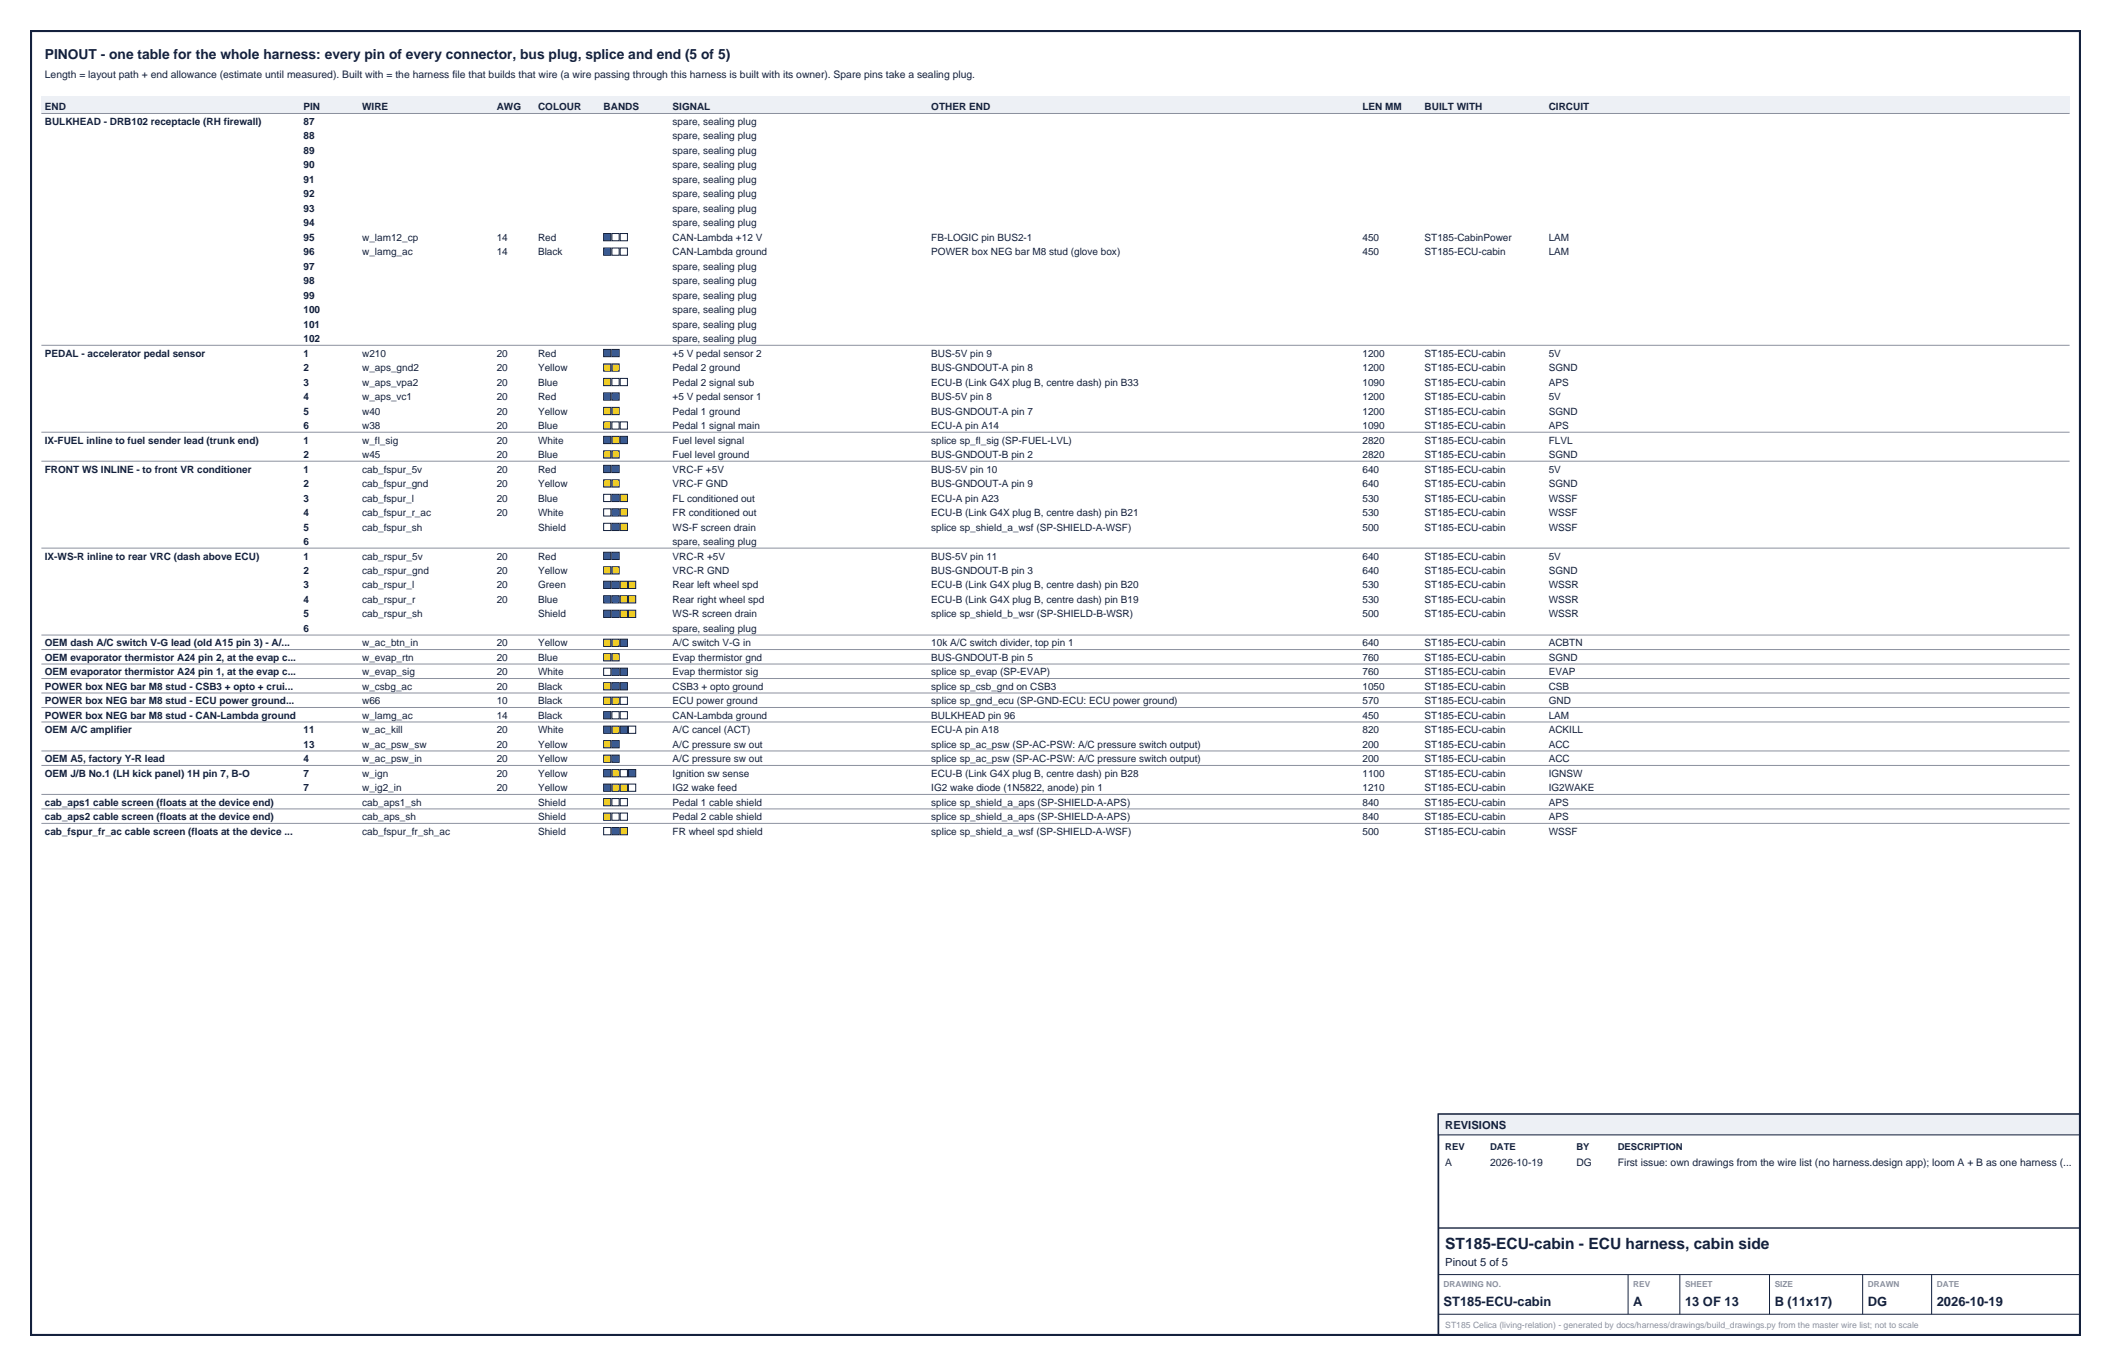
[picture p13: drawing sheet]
<svg xmlns="http://www.w3.org/2000/svg" width="432mm" height="279mm" viewBox="0 0 432 279" stroke-linecap="round" stroke-linejoin="round" font-family="sans-serif">
<defs><g id="words">
<text font-size="3.2" fill="#14213d" x="295.6" y="255.4">ST185-ECU-cabin - ECU harness, cabin side</text>
<text font-size="2.8" fill="#14213d" x="9.2" y="12">PINOUT - one table for the whole harness: every pin of every connector, bus plug, splice and end (5 of 5)</text>
<g font-size="2.6" fill="#14213d">
<text x="295.3" y="267.1">ST185-ECU-cabin</text>
<text x="334.1" y="267.1">A</text>
<text x="344.7" y="267.1">13 OF 13</text>
<text x="363" y="267.1">B (11x17)</text>
<text x="382.1" y="267.1">DG</text>
<text x="396.2" y="267.1">2026-10-19</text>
</g>
<g font-size="2.3" fill="#14213d">
<text x="295.6" y="230.9">REVISIONS</text>
<text x="295.6" y="258.9">Pinout 5 of 5</text>
</g>
<g font-size="2.1" fill="#14213d">
<text x="9.2" y="15.9">Length = layout path + end allowance (estimate until measured). Built with = the harness file that builds that wire (a wire passing through this harness is built with its owner). Spare pins take a sealing plug.</text>
<text x="295.6" y="238.5">A</text>
<text x="304.8" y="238.5">2026-10-19</text>
<text x="322.4" y="238.5">DG</text>
<text x="330.9" y="238.5">First issue: own drawings from the wire list (no harness.design app); loom A + B as one harness (...</text>
</g>
<g font-size="2" fill="#14213d">
<text x="9.2" y="22.6">END</text>
<text x="62.1" y="22.6">PIN</text>
<text x="74.1" y="22.6">WIRE</text>
<text x="101.6" y="22.6">AWG</text>
<text x="110.1" y="22.6">COLOUR</text>
<text x="123.5" y="22.6">BANDS</text>
<text x="137.6" y="22.6">SIGNAL</text>
<text x="190.5" y="22.6">OTHER END</text>
<text x="278.7" y="22.6">LEN MM</text>
<text x="291.4" y="22.6">BUILT WITH</text>
<text x="316.8" y="22.6">CIRCUIT</text>
<text x="9.2" y="25.5">BULKHEAD - DRB102 receptacle (RH firewall)</text>
<text x="62.1" y="25.5">87</text>
<text x="62.1" y="28.5">88</text>
<text x="137.6" y="25.5">spare, sealing plug</text>
<text x="137.6" y="28.5">spare, sealing plug</text>
<text x="62.1" y="31.5">89</text>
<text x="62.1" y="34.4">90</text>
<text x="137.6" y="31.5">spare, sealing plug</text>
<text x="137.6" y="34.4">spare, sealing plug</text>
<text x="62.1" y="37.4">91</text>
<text x="62.1" y="40.4">92</text>
<text x="137.6" y="37.4">spare, sealing plug</text>
<text x="137.6" y="40.4">spare, sealing plug</text>
<text x="62.1" y="43.3">93</text>
<text x="62.1" y="46.3">94</text>
<text x="137.6" y="43.3">spare, sealing plug</text>
<text x="137.6" y="46.3">spare, sealing plug</text>
<text x="62.1" y="49.2">95</text>
<text x="62.1" y="52.2">96</text>
<text x="74.1" y="49.2">w_lam12_cp</text>
<text x="74.1" y="52.2">w_lamg_ac</text>
<text x="101.6" y="49.2">14</text>
<text x="101.6" y="52.2">14</text>
<text x="110.1" y="49.2">Red</text>
<text x="110.1" y="52.2">Black</text>
<text x="137.6" y="49.2">CAN-Lambda +12 V</text>
<text x="137.6" y="52.2">CAN-Lambda ground</text>
<text x="190.5" y="49.2">FB-LOGIC pin BUS2-1</text>
<text x="190.5" y="52.2">POWER box NEG bar M8 stud (glove box)</text>
<text x="278.7" y="49.2">450</text>
<text x="278.7" y="52.2">450</text>
<text x="291.4" y="49.2">ST185-CabinPower</text>
<text x="291.4" y="52.2">ST185-ECU-cabin</text>
<text x="316.8" y="49.2">LAM</text>
<text x="316.8" y="52.2">LAM</text>
<text x="62.1" y="55.2">97</text>
<text x="62.1" y="58.1">98</text>
<text x="137.6" y="55.2">spare, sealing plug</text>
<text x="137.6" y="58.1">spare, sealing plug</text>
<text x="62.1" y="61.1">99</text>
<text x="62.1" y="64.1">100</text>
<text x="137.6" y="61.1">spare, sealing plug</text>
<text x="137.6" y="64.1">spare, sealing plug</text>
<text x="62.1" y="67">101</text>
<text x="62.1" y="70">102</text>
<text x="137.6" y="67">spare, sealing plug</text>
<text x="137.6" y="70">spare, sealing plug</text>
<text x="9.2" y="73">PEDAL - accelerator pedal sensor</text>
<text x="62.1" y="73">1</text>
<text x="62.1" y="75.9">2</text>
<text x="74.1" y="73">w210</text>
<text x="74.1" y="75.9">w_aps_gnd2</text>
<text x="101.6" y="73">20</text>
<text x="101.6" y="75.9">20</text>
<text x="110.1" y="73">Red</text>
<text x="110.1" y="75.9">Yellow</text>
<text x="137.6" y="73">+5 V pedal sensor 2</text>
<text x="137.6" y="75.9">Pedal 2 ground</text>
<text x="190.5" y="73">BUS-5V pin 9</text>
<text x="190.5" y="75.9">BUS-GNDOUT-A pin 8</text>
<text x="278.7" y="73">1200</text>
<text x="278.7" y="75.9">1200</text>
<text x="291.4" y="73">ST185-ECU-cabin</text>
<text x="291.4" y="75.9">ST185-ECU-cabin</text>
<text x="316.8" y="73">5V</text>
<text x="316.8" y="75.9">SGND</text>
<text x="62.1" y="78.9">3</text>
<text x="62.1" y="81.8">4</text>
<text x="74.1" y="78.9">w_aps_vpa2</text>
<text x="74.1" y="81.8">w_aps_vc1</text>
<text x="101.6" y="78.9">20</text>
<text x="101.6" y="81.8">20</text>
<text x="110.1" y="78.9">Blue</text>
<text x="110.1" y="81.8">Red</text>
<text x="137.6" y="78.9">Pedal 2 signal sub</text>
<text x="137.6" y="81.8">+5 V pedal sensor 1</text>
<text x="190.5" y="78.9">ECU-B (Link G4X plug B, centre dash) pin B33</text>
<text x="190.5" y="81.8">BUS-5V pin 8</text>
<text x="278.7" y="78.9">1090</text>
<text x="278.7" y="81.8">1200</text>
<text x="291.4" y="78.9">ST185-ECU-cabin</text>
<text x="291.4" y="81.8">ST185-ECU-cabin</text>
<text x="316.8" y="78.9">APS</text>
<text x="316.8" y="81.8">5V</text>
<text x="62.1" y="84.8">5</text>
<text x="62.1" y="87.8">6</text>
<text x="74.1" y="84.8">w40</text>
<text x="74.1" y="87.8">w38</text>
<text x="101.6" y="84.8">20</text>
<text x="101.6" y="87.8">20</text>
<text x="110.1" y="84.8">Yellow</text>
<text x="110.1" y="87.8">Blue</text>
<text x="137.6" y="84.8">Pedal 1 ground</text>
<text x="137.6" y="87.8">Pedal 1 signal main</text>
<text x="190.5" y="84.8">BUS-GNDOUT-A pin 7</text>
<text x="190.5" y="87.8">ECU-A pin A14</text>
<text x="278.7" y="84.8">1200</text>
<text x="278.7" y="87.8">1090</text>
<text x="291.4" y="84.8">ST185-ECU-cabin</text>
<text x="291.4" y="87.8">ST185-ECU-cabin</text>
<text x="316.8" y="84.8">SGND</text>
<text x="316.8" y="87.8">APS</text>
<text x="9.2" y="90.7">IX-FUEL inline to fuel sender lead (trunk end)</text>
<text x="62.1" y="90.7">1</text>
<text x="62.1" y="93.7">2</text>
<text x="74.1" y="90.7">w_fl_sig</text>
<text x="74.1" y="93.7">w45</text>
<text x="101.6" y="90.7">20</text>
<text x="101.6" y="93.7">20</text>
<text x="110.1" y="90.7">White</text>
<text x="110.1" y="93.7">Blue</text>
<text x="137.6" y="90.7">Fuel level signal</text>
<text x="137.6" y="93.7">Fuel level ground</text>
<text x="190.5" y="90.7">splice sp_fl_sig (SP-FUEL-LVL)</text>
<text x="190.5" y="93.7">BUS-GNDOUT-B pin 2</text>
<text x="278.7" y="90.7">2820</text>
<text x="278.7" y="93.7">2820</text>
<text x="291.4" y="90.7">ST185-ECU-cabin</text>
<text x="291.4" y="93.7">ST185-ECU-cabin</text>
<text x="316.8" y="90.7">FLVL</text>
<text x="316.8" y="93.7">SGND</text>
<text x="9.2" y="96.7">FRONT WS INLINE - to front VR conditioner</text>
<text x="62.1" y="96.7">1</text>
<text x="62.1" y="99.6">2</text>
<text x="74.1" y="96.7">cab_fspur_5v</text>
<text x="74.1" y="99.6">cab_fspur_gnd</text>
<text x="101.6" y="96.7">20</text>
<text x="101.6" y="99.6">20</text>
<text x="110.1" y="96.7">Red</text>
<text x="110.1" y="99.6">Yellow</text>
<text x="137.6" y="96.7">VRC-F +5V</text>
<text x="137.6" y="99.6">VRC-F GND</text>
<text x="190.5" y="96.7">BUS-5V pin 10</text>
<text x="190.5" y="99.6">BUS-GNDOUT-A pin 9</text>
<text x="278.7" y="96.7">640</text>
<text x="278.7" y="99.6">640</text>
<text x="291.4" y="96.7">ST185-ECU-cabin</text>
<text x="291.4" y="99.6">ST185-ECU-cabin</text>
<text x="316.8" y="96.7">5V</text>
<text x="316.8" y="99.6">SGND</text>
<text x="62.1" y="102.6">3</text>
<text x="62.1" y="105.6">4</text>
<text x="74.1" y="102.6">cab_fspur_l</text>
<text x="74.1" y="105.6">cab_fspur_r_ac</text>
<text x="101.6" y="102.6">20</text>
<text x="101.6" y="105.6">20</text>
<text x="110.1" y="102.6">Blue</text>
<text x="110.1" y="105.6">White</text>
<text x="137.6" y="102.6">FL conditioned out</text>
<text x="137.6" y="105.6">FR conditioned out</text>
<text x="190.5" y="102.6">ECU-A pin A23</text>
<text x="190.5" y="105.6">ECU-B (Link G4X plug B, centre dash) pin B21</text>
<text x="278.7" y="102.6">530</text>
<text x="278.7" y="105.6">530</text>
<text x="291.4" y="102.6">ST185-ECU-cabin</text>
<text x="291.4" y="105.6">ST185-ECU-cabin</text>
<text x="316.8" y="102.6">WSSF</text>
<text x="316.8" y="105.6">WSSF</text>
<text x="62.1" y="108.5">5</text>
<text x="62.1" y="111.5">6</text>
<text x="74.1" y="108.5">cab_fspur_sh</text>
<text x="110.1" y="108.5">Shield</text>
<text x="137.6" y="108.5">WS-F screen drain</text>
<text x="137.6" y="111.5">spare, sealing plug</text>
<text x="190.5" y="108.5">splice sp_shield_a_wsf (SP-SHIELD-A-WSF)</text>
<text x="278.7" y="108.5">500</text>
<text x="291.4" y="108.5">ST185-ECU-cabin</text>
<text x="316.8" y="108.5">WSSF</text>
<text x="9.2" y="114.4">IX-WS-R inline to rear VRC (dash above ECU)</text>
<text x="62.1" y="114.4">1</text>
<text x="62.1" y="117.4">2</text>
<text x="74.1" y="114.4">cab_rspur_5v</text>
<text x="74.1" y="117.4">cab_rspur_gnd</text>
<text x="101.6" y="114.4">20</text>
<text x="101.6" y="117.4">20</text>
<text x="110.1" y="114.4">Red</text>
<text x="110.1" y="117.4">Yellow</text>
<text x="137.6" y="114.4">VRC-R +5V</text>
<text x="137.6" y="117.4">VRC-R GND</text>
<text x="190.5" y="114.4">BUS-5V pin 11</text>
<text x="190.5" y="117.4">BUS-GNDOUT-B pin 3</text>
<text x="278.7" y="114.4">640</text>
<text x="278.7" y="117.4">640</text>
<text x="291.4" y="114.4">ST185-ECU-cabin</text>
<text x="291.4" y="117.4">ST185-ECU-cabin</text>
<text x="316.8" y="114.4">5V</text>
<text x="316.8" y="117.4">SGND</text>
<text x="62.1" y="120.4">3</text>
<text x="62.1" y="123.3">4</text>
<text x="74.1" y="120.4">cab_rspur_l</text>
<text x="74.1" y="123.3">cab_rspur_r</text>
<text x="101.6" y="120.4">20</text>
<text x="101.6" y="123.3">20</text>
<text x="110.1" y="120.4">Green</text>
<text x="110.1" y="123.3">Blue</text>
<text x="137.6" y="120.4">Rear left wheel spd</text>
<text x="137.6" y="123.3">Rear right wheel spd</text>
<text x="190.5" y="120.4">ECU-B (Link G4X plug B, centre dash) pin B20</text>
<text x="190.5" y="123.3">ECU-B (Link G4X plug B, centre dash) pin B19</text>
<text x="278.7" y="120.4">530</text>
<text x="278.7" y="123.3">530</text>
<text x="291.4" y="120.4">ST185-ECU-cabin</text>
<text x="291.4" y="123.3">ST185-ECU-cabin</text>
<text x="316.8" y="120.4">WSSR</text>
<text x="316.8" y="123.3">WSSR</text>
<text x="62.1" y="126.3">5</text>
<text x="62.1" y="129.3">6</text>
<text x="74.1" y="126.3">cab_rspur_sh</text>
<text x="110.1" y="126.3">Shield</text>
<text x="137.6" y="126.3">WS-R screen drain</text>
<text x="137.6" y="129.3">spare, sealing plug</text>
<text x="190.5" y="126.3">splice sp_shield_b_wsr (SP-SHIELD-B-WSR)</text>
<text x="278.7" y="126.3">500</text>
<text x="291.4" y="126.3">ST185-ECU-cabin</text>
<text x="316.8" y="126.3">WSSR</text>
<text x="9.2" y="132.2">OEM dash A/C switch V-G lead (old A15 pin 3) - A/...</text>
<text x="9.2" y="135.2">OEM evaporator thermistor A24 pin 2, at the evap c...</text>
<text x="74.1" y="132.2">w_ac_btn_in</text>
<text x="74.1" y="135.2">w_evap_rtn</text>
<text x="101.6" y="132.2">20</text>
<text x="101.6" y="135.2">20</text>
<text x="110.1" y="132.2">Yellow</text>
<text x="110.1" y="135.2">Blue</text>
<text x="137.6" y="132.2">A/C switch V-G in</text>
<text x="137.6" y="135.2">Evap thermistor gnd</text>
<text x="190.5" y="132.2">10k A/C switch divider, top pin 1</text>
<text x="190.5" y="135.2">BUS-GNDOUT-B pin 5</text>
<text x="278.7" y="132.2">640</text>
<text x="278.7" y="135.2">760</text>
<text x="291.4" y="132.2">ST185-ECU-cabin</text>
<text x="291.4" y="135.2">ST185-ECU-cabin</text>
<text x="316.8" y="132.2">ACBTN</text>
<text x="316.8" y="135.2">SGND</text>
<text x="9.2" y="138.1">OEM evaporator thermistor A24 pin 1, at the evap c...</text>
<text x="9.2" y="141.1">POWER box NEG bar M8 stud - CSB3 + opto + crui...</text>
<text x="74.1" y="138.1">w_evap_sig</text>
<text x="74.1" y="141.1">w_csbg_ac</text>
<text x="101.6" y="138.1">20</text>
<text x="101.6" y="141.1">20</text>
<text x="110.1" y="138.1">White</text>
<text x="110.1" y="141.1">Black</text>
<text x="137.6" y="138.1">Evap thermistor sig</text>
<text x="137.6" y="141.1">CSB3 + opto ground</text>
<text x="190.5" y="138.1">splice sp_evap (SP-EVAP)</text>
<text x="190.5" y="141.1">splice sp_csb_gnd on CSB3</text>
<text x="278.7" y="138.1">760</text>
<text x="278.7" y="141.1">1050</text>
<text x="291.4" y="138.1">ST185-ECU-cabin</text>
<text x="291.4" y="141.1">ST185-ECU-cabin</text>
<text x="316.8" y="138.1">EVAP</text>
<text x="316.8" y="141.1">CSB</text>
<text x="9.2" y="144.1">POWER box NEG bar M8 stud - ECU power ground...</text>
<text x="9.2" y="147">POWER box NEG bar M8 stud - CAN-Lambda ground</text>
<text x="74.1" y="144.1">w66</text>
<text x="74.1" y="147">w_lamg_ac</text>
<text x="101.6" y="144.1">10</text>
<text x="101.6" y="147">14</text>
<text x="110.1" y="144.1">Black</text>
<text x="110.1" y="147">Black</text>
<text x="137.6" y="144.1">ECU power ground</text>
<text x="137.6" y="147">CAN-Lambda ground</text>
<text x="190.5" y="144.1">splice sp_gnd_ecu (SP-GND-ECU: ECU power ground)</text>
<text x="190.5" y="147">BULKHEAD pin 96</text>
<text x="278.7" y="144.1">570</text>
<text x="278.7" y="147">450</text>
<text x="291.4" y="144.1">ST185-ECU-cabin</text>
<text x="291.4" y="147">ST185-ECU-cabin</text>
<text x="316.8" y="144.1">GND</text>
<text x="316.8" y="147">LAM</text>
<text x="9.2" y="150">OEM A/C amplifier</text>
<text x="9.2" y="155.9">OEM A5, factory Y-R lead</text>
<text x="62.1" y="150">11</text>
<text x="62.1" y="153">13</text>
<text x="62.1" y="155.9">4</text>
<text x="74.1" y="150">w_ac_kill</text>
<text x="74.1" y="153">w_ac_psw_sw</text>
<text x="74.1" y="155.9">w_ac_psw_in</text>
<text x="101.6" y="150">20</text>
<text x="101.6" y="153">20</text>
<text x="101.6" y="155.9">20</text>
<text x="110.1" y="150">White</text>
<text x="110.1" y="153">Yellow</text>
<text x="110.1" y="155.9">Yellow</text>
<text x="137.6" y="150">A/C cancel (ACT)</text>
<text x="137.6" y="153">A/C pressure sw out</text>
<text x="137.6" y="155.9">A/C pressure sw out</text>
<text x="190.5" y="150">ECU-A pin A18</text>
<text x="190.5" y="153">splice sp_ac_psw (SP-AC-PSW: A/C pressure switch output)</text>
<text x="190.5" y="155.9">splice sp_ac_psw (SP-AC-PSW: A/C pressure switch output)</text>
<text x="278.7" y="150">820</text>
<text x="278.7" y="153">200</text>
<text x="278.7" y="155.9">200</text>
<text x="291.4" y="150">ST185-ECU-cabin</text>
<text x="291.4" y="153">ST185-ECU-cabin</text>
<text x="291.4" y="155.9">ST185-ECU-cabin</text>
<text x="316.8" y="150">ACKILL</text>
<text x="316.8" y="153">ACC</text>
<text x="316.8" y="155.9">ACC</text>
<text x="9.2" y="158.9">OEM J/B No.1 (LH kick panel) 1H pin 7, B-O</text>
<text x="62.1" y="158.9">7</text>
<text x="62.1" y="161.9">7</text>
<text x="74.1" y="158.9">w_ign</text>
<text x="74.1" y="161.9">w_ig2_in</text>
<text x="101.6" y="158.9">20</text>
<text x="101.6" y="161.9">20</text>
<text x="110.1" y="158.9">Yellow</text>
<text x="110.1" y="161.9">Yellow</text>
<text x="137.6" y="158.9">Ignition sw sense</text>
<text x="137.6" y="161.9">IG2 wake feed</text>
<text x="190.5" y="158.9">ECU-B (Link G4X plug B, centre dash) pin B28</text>
<text x="190.5" y="161.9">IG2 wake diode (1N5822, anode) pin 1</text>
<text x="278.7" y="158.9">1100</text>
<text x="278.7" y="161.9">1210</text>
<text x="291.4" y="158.9">ST185-ECU-cabin</text>
<text x="291.4" y="161.9">ST185-ECU-cabin</text>
<text x="316.8" y="158.9">IGNSW</text>
<text x="316.8" y="161.9">IG2WAKE</text>
<text x="9.2" y="164.8">cab_aps1 cable screen (floats at the device end)</text>
<text x="9.2" y="167.8">cab_aps2 cable screen (floats at the device end)</text>
<text x="74.1" y="164.8">cab_aps1_sh</text>
<text x="74.1" y="167.8">cab_aps_sh</text>
<text x="110.1" y="164.8">Shield</text>
<text x="110.1" y="167.8">Shield</text>
<text x="137.6" y="164.8">Pedal 1 cable shield</text>
<text x="137.6" y="167.8">Pedal 2 cable shield</text>
<text x="190.5" y="164.8">splice sp_shield_a_aps (SP-SHIELD-A-APS)</text>
<text x="190.5" y="167.8">splice sp_shield_a_aps (SP-SHIELD-A-APS)</text>
<text x="278.7" y="164.8">840</text>
<text x="278.7" y="167.8">840</text>
<text x="291.4" y="164.8">ST185-ECU-cabin</text>
<text x="291.4" y="167.8">ST185-ECU-cabin</text>
<text x="316.8" y="164.8">APS</text>
<text x="316.8" y="167.8">APS</text>
<text x="9.2" y="170.7">cab_fspur_fr_ac cable screen (floats at the device ...</text>
<text x="74.1" y="170.7">cab_fspur_fr_sh_ac</text>
<text x="110.1" y="170.7">Shield</text>
<text x="137.6" y="170.7">FR wheel spd shield</text>
<text x="190.5" y="170.7">splice sp_shield_a_wsf (SP-SHIELD-A-WSF)</text>
<text x="278.7" y="170.7">500</text>
<text x="291.4" y="170.7">ST185-ECU-cabin</text>
<text x="316.8" y="170.7">WSSF</text>
</g>
<g font-size="1.9" fill="#14213d">
<text x="295.6" y="235.3">REV</text>
<text x="304.8" y="235.3">DATE</text>
<text x="322.4" y="235.3">BY</text>
<text x="330.9" y="235.3">DESCRIPTION</text>
</g>
<text font-size="1.8" fill="#8c919e" x="295.6" y="271.6">ST185 Celica (living-relation) - generated by docs/harness/drawings/build_drawings.py from the master wire list; not to scale</text>
<g font-size="1.7" fill="#8c919e">
<text x="295.3" y="263.2">DRAWING NO.</text>
<text x="334.1" y="263.2">REV</text>
<text x="344.7" y="263.2">SHEET</text>
<text x="363" y="263.2">SIZE</text>
<text x="382.1" y="263.2">DRAWN</text>
<text x="396.2" y="263.2">DATE</text>
</g>
</g></defs>
<path d="M8.5 19.8h414.8v3.5h-414.8z" fill="#edf0f5"/>
<path d="M8.5 23.2h414.8" fill="none" stroke="#8c919e" stroke-width=".2"/>
<path d="M123.5 47.8h1.5v1.4h-1.5z" fill="#1f61cc" stroke="#14213d" stroke-width=".2"/>
<g fill="#fff" stroke="#14213d" stroke-width=".2">
<path d="M125.2 47.8h1.4v1.4h-1.4z"/>
<path d="M126.9 47.8h1.4v1.4h-1.4z"/>
</g>
<path d="M123.5 50.7h1.5v1.5h-1.5z" fill="#1f61cc" stroke="#14213d" stroke-width=".2"/>
<g fill="#fff" stroke="#14213d" stroke-width=".2">
<path d="M125.2 50.7h1.4v1.5h-1.4z"/>
<path d="M126.9 50.7h1.4v1.5h-1.4z"/>
</g>
<path d="M8.5 70.6h414.8" fill="none" stroke="#8c919e" stroke-width=".2"/>
<g fill="#1f61cc" stroke="#14213d" stroke-width=".2">
<path d="M123.5 71.5h1.5v1.5h-1.5z"/>
<path d="M125.2 71.5h1.4v1.5h-1.4z"/>
</g>
<g fill="#f2cc1a" stroke="#14213d" stroke-width=".2">
<path d="M123.5 74.4h1.5v1.5h-1.5z"/>
<path d="M125.2 74.4h1.4v1.5h-1.4z"/>
<path d="M123.5 77.4h1.5v1.5h-1.5z"/>
</g>
<g fill="#fff" stroke="#14213d" stroke-width=".2">
<path d="M125.2 77.4h1.4v1.5h-1.4z"/>
<path d="M126.9 77.4h1.4v1.5h-1.4z"/>
</g>
<g fill="#1f61cc" stroke="#14213d" stroke-width=".2">
<path d="M123.5 80.4h1.5v1.4h-1.5z"/>
<path d="M125.2 80.4h1.4v1.4h-1.4z"/>
</g>
<g fill="#f2cc1a" stroke="#14213d" stroke-width=".2">
<path d="M123.5 83.3h1.5v1.5h-1.5z"/>
<path d="M125.2 83.3h1.4v1.5h-1.4z"/>
<path d="M123.5 86.3h1.5v1.5h-1.5z"/>
</g>
<g fill="#fff" stroke="#14213d" stroke-width=".2">
<path d="M125.2 86.3h1.4v1.5h-1.4z"/>
<path d="M126.9 86.3h1.4v1.5h-1.4z"/>
</g>
<path d="M8.5 88.4h414.8" fill="none" stroke="#8c919e" stroke-width=".2"/>
<path d="M123.5 89.3h1.5v1.4h-1.5z" fill="#1f61cc" stroke="#14213d" stroke-width=".2"/>
<path d="M125.2 89.3h1.4v1.4h-1.4z" fill="#f2cc1a" stroke="#14213d" stroke-width=".2"/>
<path d="M126.9 89.3h1.4v1.4h-1.4z" fill="#1f61cc" stroke="#14213d" stroke-width=".2"/>
<g fill="#f2cc1a" stroke="#14213d" stroke-width=".2">
<path d="M123.5 92.2h1.5v1.5h-1.5z"/>
<path d="M125.2 92.2h1.4v1.5h-1.4z"/>
</g>
<path d="M8.5 94.3h414.8" fill="none" stroke="#8c919e" stroke-width=".2"/>
<g fill="#1f61cc" stroke="#14213d" stroke-width=".2">
<path d="M123.5 95.2h1.5v1.5h-1.5z"/>
<path d="M125.2 95.2h1.4v1.5h-1.4z"/>
</g>
<g fill="#f2cc1a" stroke="#14213d" stroke-width=".2">
<path d="M123.5 98.1h1.5v1.5h-1.5z"/>
<path d="M125.2 98.1h1.4v1.5h-1.4z"/>
</g>
<path d="M123.5 101.1h1.5v1.5h-1.5z" fill="#fff" stroke="#14213d" stroke-width=".2"/>
<path d="M125.2 101.1h1.4v1.5h-1.4z" fill="#1f61cc" stroke="#14213d" stroke-width=".2"/>
<path d="M126.9 101.1h1.4v1.5h-1.4z" fill="#f2cc1a" stroke="#14213d" stroke-width=".2"/>
<path d="M123.5 104.1h1.5v1.5h-1.5z" fill="#fff" stroke="#14213d" stroke-width=".2"/>
<path d="M125.2 104.1h1.4v1.5h-1.4z" fill="#1f61cc" stroke="#14213d" stroke-width=".2"/>
<path d="M126.9 104.1h1.4v1.5h-1.4z" fill="#f2cc1a" stroke="#14213d" stroke-width=".2"/>
<path d="M123.5 107h1.5v1.5h-1.5z" fill="#fff" stroke="#14213d" stroke-width=".2"/>
<path d="M125.2 107h1.4v1.5h-1.4z" fill="#1f61cc" stroke="#14213d" stroke-width=".2"/>
<path d="M126.9 107h1.4v1.5h-1.4z" fill="#f2cc1a" stroke="#14213d" stroke-width=".2"/>
<path d="M8.5 112.1h414.8" fill="none" stroke="#8c919e" stroke-width=".2"/>
<g fill="#1f61cc" stroke="#14213d" stroke-width=".2">
<path d="M123.5 113h1.5v1.4h-1.5z"/>
<path d="M125.2 113h1.4v1.4h-1.4z"/>
</g>
<g fill="#f2cc1a" stroke="#14213d" stroke-width=".2">
<path d="M123.5 115.9h1.5v1.5h-1.5z"/>
<path d="M125.2 115.9h1.4v1.5h-1.4z"/>
</g>
<g fill="#1f61cc" stroke="#14213d" stroke-width=".2">
<path d="M123.5 118.9h1.5v1.5h-1.5z"/>
<path d="M125.2 118.9h1.4v1.5h-1.4z"/>
</g>
<g fill="#f2cc1a" stroke="#14213d" stroke-width=".2">
<path d="M126.9 118.9h1.4v1.5h-1.4z"/>
<path d="M128.6 118.9h1.4v1.5h-1.4z"/>
</g>
<g fill="#1f61cc" stroke="#14213d" stroke-width=".2">
<path d="M123.5 121.8h1.5v1.5h-1.5z"/>
<path d="M125.2 121.8h1.4v1.5h-1.4z"/>
</g>
<g fill="#f2cc1a" stroke="#14213d" stroke-width=".2">
<path d="M126.9 121.8h1.4v1.5h-1.4z"/>
<path d="M128.6 121.8h1.4v1.5h-1.4z"/>
</g>
<g fill="#1f61cc" stroke="#14213d" stroke-width=".2">
<path d="M123.5 124.8h1.5v1.5h-1.5z"/>
<path d="M125.2 124.8h1.4v1.5h-1.4z"/>
</g>
<g fill="#f2cc1a" stroke="#14213d" stroke-width=".2">
<path d="M126.9 124.8h1.4v1.5h-1.4z"/>
<path d="M128.6 124.8h1.4v1.5h-1.4z"/>
</g>
<path d="M8.5 129.9h414.8" fill="none" stroke="#8c919e" stroke-width=".2"/>
<g fill="#f2cc1a" stroke="#14213d" stroke-width=".2">
<path d="M123.5 130.7h1.5v1.5h-1.5z"/>
<path d="M125.2 130.7h1.4v1.5h-1.4z"/>
</g>
<path d="M126.9 130.7h1.4v1.5h-1.4z" fill="#1f61cc" stroke="#14213d" stroke-width=".2"/>
<path d="M8.5 132.9h414.8" fill="none" stroke="#8c919e" stroke-width=".2"/>
<g fill="#f2cc1a" stroke="#14213d" stroke-width=".2">
<path d="M123.5 133.7h1.5v1.5h-1.5z"/>
<path d="M125.2 133.7h1.4v1.5h-1.4z"/>
</g>
<path d="M8.5 135.8h414.8" fill="none" stroke="#8c919e" stroke-width=".2"/>
<path d="M123.5 136.7h1.5v1.4h-1.5z" fill="#fff" stroke="#14213d" stroke-width=".2"/>
<g fill="#1f61cc" stroke="#14213d" stroke-width=".2">
<path d="M125.2 136.7h1.4v1.4h-1.4z"/>
<path d="M126.9 136.7h1.4v1.4h-1.4z"/>
</g>
<path d="M8.5 138.8h414.8" fill="none" stroke="#8c919e" stroke-width=".2"/>
<path d="M123.5 139.6h1.5v1.5h-1.5z" fill="#f2cc1a" stroke="#14213d" stroke-width=".2"/>
<g fill="#1f61cc" stroke="#14213d" stroke-width=".2">
<path d="M125.2 139.6h1.4v1.5h-1.4z"/>
<path d="M126.9 139.6h1.4v1.5h-1.4z"/>
</g>
<path d="M8.5 141.7h414.8" fill="none" stroke="#8c919e" stroke-width=".2"/>
<g fill="#f2cc1a" stroke="#14213d" stroke-width=".2">
<path d="M123.5 142.6h1.5v1.5h-1.5z"/>
<path d="M125.2 142.6h1.4v1.5h-1.4z"/>
</g>
<path d="M126.9 142.6h1.4v1.5h-1.4z" fill="#fff" stroke="#14213d" stroke-width=".2"/>
<path d="M8.5 144.7h414.8" fill="none" stroke="#8c919e" stroke-width=".2"/>
<path d="M123.5 145.6h1.5v1.4h-1.5z" fill="#1f61cc" stroke="#14213d" stroke-width=".2"/>
<g fill="#fff" stroke="#14213d" stroke-width=".2">
<path d="M125.2 145.6h1.4v1.4h-1.4z"/>
<path d="M126.9 145.6h1.4v1.4h-1.4z"/>
</g>
<path d="M8.5 147.7h414.8" fill="none" stroke="#8c919e" stroke-width=".2"/>
<path d="M123.5 148.5h1.5v1.5h-1.5z" fill="#1f61cc" stroke="#14213d" stroke-width=".2"/>
<path d="M125.2 148.5h1.4v1.5h-1.4z" fill="#f2cc1a" stroke="#14213d" stroke-width=".2"/>
<path d="M126.9 148.5h1.4v1.5h-1.4z" fill="#1f61cc" stroke="#14213d" stroke-width=".2"/>
<path d="M128.6 148.5h1.4v1.5h-1.4z" fill="#fff" stroke="#14213d" stroke-width=".2"/>
<path d="M123.5 151.5h1.5v1.5h-1.5z" fill="#f2cc1a" stroke="#14213d" stroke-width=".2"/>
<path d="M125.2 151.5h1.4v1.5h-1.4z" fill="#1f61cc" stroke="#14213d" stroke-width=".2"/>
<path d="M8.5 153.6h414.8" fill="none" stroke="#8c919e" stroke-width=".2"/>
<path d="M123.5 154.4h1.5v1.5h-1.5z" fill="#f2cc1a" stroke="#14213d" stroke-width=".2"/>
<path d="M125.2 154.4h1.4v1.5h-1.4z" fill="#1f61cc" stroke="#14213d" stroke-width=".2"/>
<path d="M8.5 156.6h414.8" fill="none" stroke="#8c919e" stroke-width=".2"/>
<path d="M123.5 157.4h1.5v1.5h-1.5z" fill="#1f61cc" stroke="#14213d" stroke-width=".2"/>
<path d="M125.2 157.4h1.4v1.5h-1.4z" fill="#f2cc1a" stroke="#14213d" stroke-width=".2"/>
<path d="M126.9 157.4h1.4v1.5h-1.4z" fill="#fff" stroke="#14213d" stroke-width=".2"/>
<g fill="#1f61cc" stroke="#14213d" stroke-width=".2">
<path d="M128.6 157.4h1.4v1.5h-1.4z"/>
<path d="M123.5 160.4h1.5v1.5h-1.5z"/>
</g>
<g fill="#f2cc1a" stroke="#14213d" stroke-width=".2">
<path d="M125.2 160.4h1.4v1.5h-1.4z"/>
<path d="M126.9 160.4h1.4v1.5h-1.4z"/>
</g>
<path d="M128.6 160.4h1.4v1.5h-1.4z" fill="#fff" stroke="#14213d" stroke-width=".2"/>
<path d="M8.5 162.5h414.8" fill="none" stroke="#8c919e" stroke-width=".2"/>
<path d="M123.5 163.3h1.5v1.5h-1.5z" fill="#f2cc1a" stroke="#14213d" stroke-width=".2"/>
<g fill="#fff" stroke="#14213d" stroke-width=".2">
<path d="M125.2 163.3h1.4v1.5h-1.4z"/>
<path d="M126.9 163.3h1.4v1.5h-1.4z"/>
</g>
<path d="M8.5 165.5h414.8" fill="none" stroke="#8c919e" stroke-width=".2"/>
<path d="M123.5 166.3h1.5v1.5h-1.5z" fill="#f2cc1a" stroke="#14213d" stroke-width=".2"/>
<g fill="#fff" stroke="#14213d" stroke-width=".2">
<path d="M125.2 166.3h1.4v1.5h-1.4z"/>
<path d="M126.9 166.3h1.4v1.5h-1.4z"/>
</g>
<path d="M8.5 168.4h414.8" fill="none" stroke="#8c919e" stroke-width=".2"/>
<path d="M123.5 169.3h1.5v1.4h-1.5z" fill="#fff" stroke="#14213d" stroke-width=".2"/>
<path d="M125.2 169.3h1.4v1.4h-1.4z" fill="#1f61cc" stroke="#14213d" stroke-width=".2"/>
<path d="M126.9 169.3h1.4v1.4h-1.4z" fill="#f2cc1a" stroke="#14213d" stroke-width=".2"/>
<path d="M294.2 227.9h131.2v45.1h-131.2z" fill="none" stroke="#14213d" stroke-width=".35"/>
<path d="M294.2 227.9h131.2v4.2h-131.2z" fill="#edf0f5" stroke="#14213d" stroke-width=".21"/>
<path d="M294.2 251.2h131.2" fill="none" stroke="#14213d" stroke-width=".28"/>
<path d="M294.2 260.7h131.2M294.2 268.8h131.2M333 260.7v8.1M343.6 260.7v8.1M361.9 260.7v8.1M381 260.7v8.1M395.1 260.7v8.1" fill="none" stroke="#14213d" stroke-width=".2"/>
<path d="M6.3 6.4h419.1v266.6h-419.1z" fill="none" stroke="#14213d" stroke-width=".42"/>
<use href="#words"/>
</svg>
